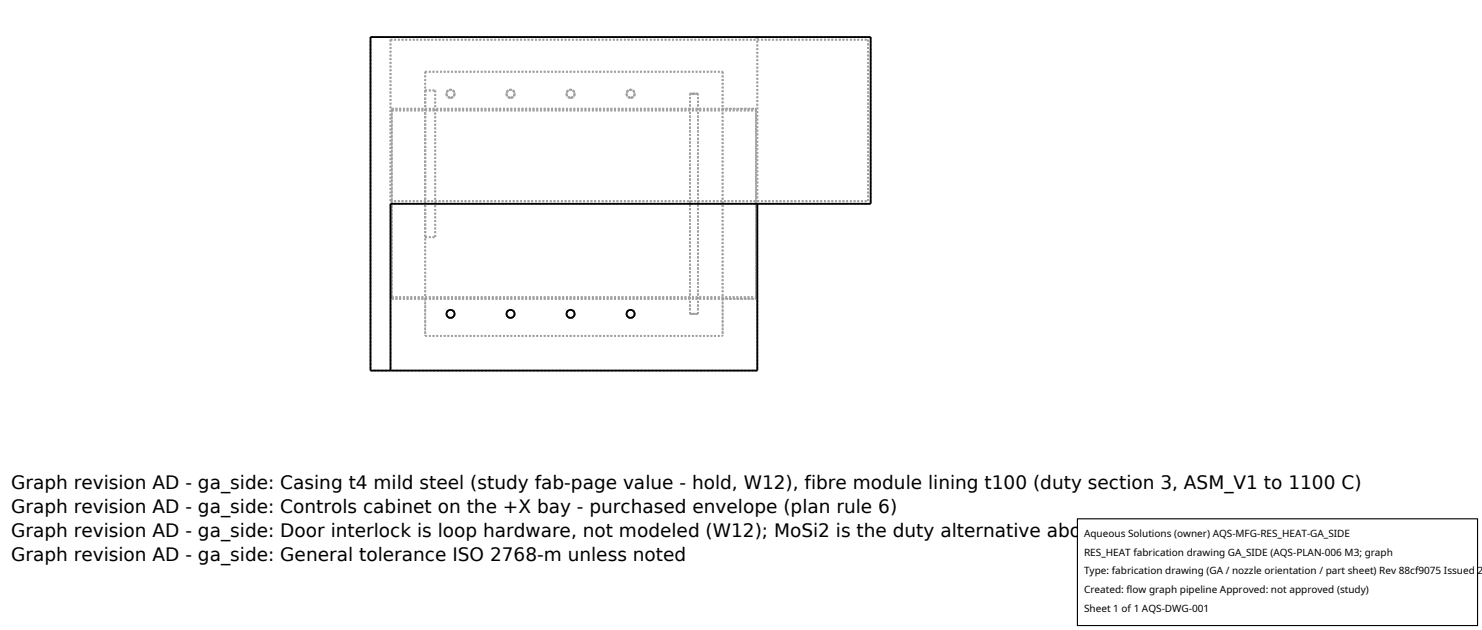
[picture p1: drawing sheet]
<svg xmlns="http://www.w3.org/2000/svg" width="212mm" height="90mm" viewBox="0 0 212 90" stroke-linecap="round" stroke-linejoin="round" font-family="sans-serif">
<defs><g id="words">
<g font-size="2.6">
<text x="1.6" y="69.8">Graph revision AD - ga_side: Casing t4 mild steel (study fab-page value - hold, W12), fibre module lining t100 (duty section 3, ASM_V1 to 1100 C)</text>
<text x="1.6" y="73.3">Graph revision AD - ga_side: Controls cabinet on the +X bay - purchased envelope (plan rule 6)</text>
<text x="1.6" y="76.7">Graph revision AD - ga_side: Door interlock is loop hardware, not modeled (W12); MoSi2 is the duty alternative above 1100 C (not drawn)</text>
<text x="1.6" y="80.2">Graph revision AD - ga_side: General tolerance ISO 2768-m unless noted</text>
</g>
<g font-size="1.4">
<text x="154.8" y="76.6">Aqueous Solutions (owner) AQS-MFG-RES_HEAT-GA_SIDE</text>
<text x="154.8" y="79.3">RES_HEAT fabrication drawing GA_SIDE (AQS-PLAN-006 M3; graph</text>
<text x="154.8" y="82">Type: fabrication drawing (GA / nozzle orientation / part sheet) Rev 88cf9075 Issued 2</text>
<text x="154.8" y="84.7">Created: flow graph pipeline Approved: not approved (study)</text>
<text x="154.8" y="87.4">Sheet 1 of 1 AQS-DWG-001</text>
</g>
</g></defs>
<g fill="none" stroke="#a0a0a0" stroke-width=".26" stroke-dasharray=".3 .3" stroke-linecap="butt">
<path d="M52.9 5.3h55.3M52.9 5.3v47.6M55.8 5.7v23M55.8 5.7h68.2M56 15.8h52M56 15.5v.3M56 15.5h52M56 15.5h4.7M56 15.5v27.2M60.7 10.2h42.5M60.7 10.2v37.8M60.7 15.5h42.5"/>
<path d="M60.7 10.2v5.3M60.7 15.5v27.2M60.7 12.9v21M60.7 12.9h1.5M62.2 12.9v21M64.3 14l-.4-.2-.1-.4 .1-.4 .4-.2 .4 .2 .2 .4-.1 .4-.5 .2M64.3 14l.4-.2 .2-.4-.1-.4-.5-.2-.4 .2-.1 .4 .1 .4 .4 .2M72.9 14l-.4-.2-.2-.4 .2-.4 .4-.2 .4 .2 .2 .4-.2 .4-.4 .2M72.9 14l.4-.2 .2-.4-.2-.4-.4-.2-.4 .2-.2 .4 .2 .4 .4 .2M81.5 14l-.4-.2-.2-.4 .2-.4 .4-.2 .4 .2 .2 .4-.2 .4-.4 .2M81.5 14l.4-.2 .2-.4-.2-.4-.4-.2-.4 .2-.2 .4 .2 .4 .4 .2M90.1 14l-.4-.2-.2-.4 .1-.4 .5-.2 .4 .2 .1 .4-.1 .4-.4 .2"/>
<path d="M90.1 14l.4-.2 .1-.4-.1-.4-.4-.2-.4 .2-.2 .4 .1 .4 .5 .2M98.5 13.4h1.2M99.1 13.4h-.6M99.7 13.4h-.6M103.2 10.2v37.8M103.2 15.5h4.8M103.2 10.2v5.3M103.2 15.5v27.2M108 15.8v26.6M108 15.5v.3M108 15.5v27.2M108.2 5.3v47.6"/>
<path d="M108.2 5.3v23.8M108.2 5.3h16.2M124 5.7v23M124.4 5.3v23.8M55.8 29.1v23.8M55.8 29.1h52.4M55.8 28.7h68.2M60.7 33.9h1.5M108.2 29.1h16.2M56 42.7h4.7M56 42.7h52M56 42.4v.3"/>
<path d="M56 42.4h52M56 42.4v-26.6M60.7 48h42.5M60.7 42.7v5.3M60.7 42.7h42.5M64.3 45.4l-.4-.2-.1-.4 .2-.4 .4-.2 .4 .2 .1 .4-.2 .4-.4 .2M64.3 45.4l.4-.2 .2-.4-.1-.4-.4-.2-.4 .2-.2 .4 .1 .4 .4 .2M72.9 45.4l-.4-.2-.2-.4 .2-.4 .4-.2 .4 .2 .2 .4-.2 .4-.4 .2M72.9 45.4l.4-.2 .2-.4-.2-.4-.4-.2-.4 .2-.2 .4 .2 .4 .4 .2M81.5 45.4l-.4-.2-.2-.4 .2-.4 .4-.2 .4 .2 .2 .4-.2 .4-.4 .2M81.5 45.4l.4-.2 .2-.4-.2-.4-.4-.2-.4 .2-.2 .4 .2 .4 .4 .2M90.1 45.4l-.4-.2-.2-.4 .1-.4 .4-.2 .5 .2 .1 .4-.1 .4-.4 .2"/>
<path d="M90.1 45.4l.4-.2 .1-.4-.1-.4-.5-.2-.4 .2-.1 .4 .2 .4 .4 .2M98.5 44.8h1.2M98.5 44.8v-31.4M99.1 44.8h-.6M99.7 44.8h-.6M99.7 44.8v-31.4M103.2 42.7v5.3M103.2 42.7h4.8M108 42.4v.3M108.2 52.9h-55.3"/>
</g>
<g fill="none" stroke="#000" stroke-width=".26">
<path d="M108.2 29.1v23.8h-55.3v-47.6h71.5v23.8h-68.6v23.8"/>
<circle cx="64.3" cy="44.8" r=".57"/>
<circle cx="72.9" cy="44.8" r=".57"/>
<circle cx="81.5" cy="44.8" r=".57"/>
<circle cx="90.1" cy="44.8" r=".57"/>
</g>
<path d="M153.9 74.1h57.1v15.2h-57.1z" fill="#fff" stroke="#000" stroke-width=".16"/>
<use href="#words"/>
</svg>
